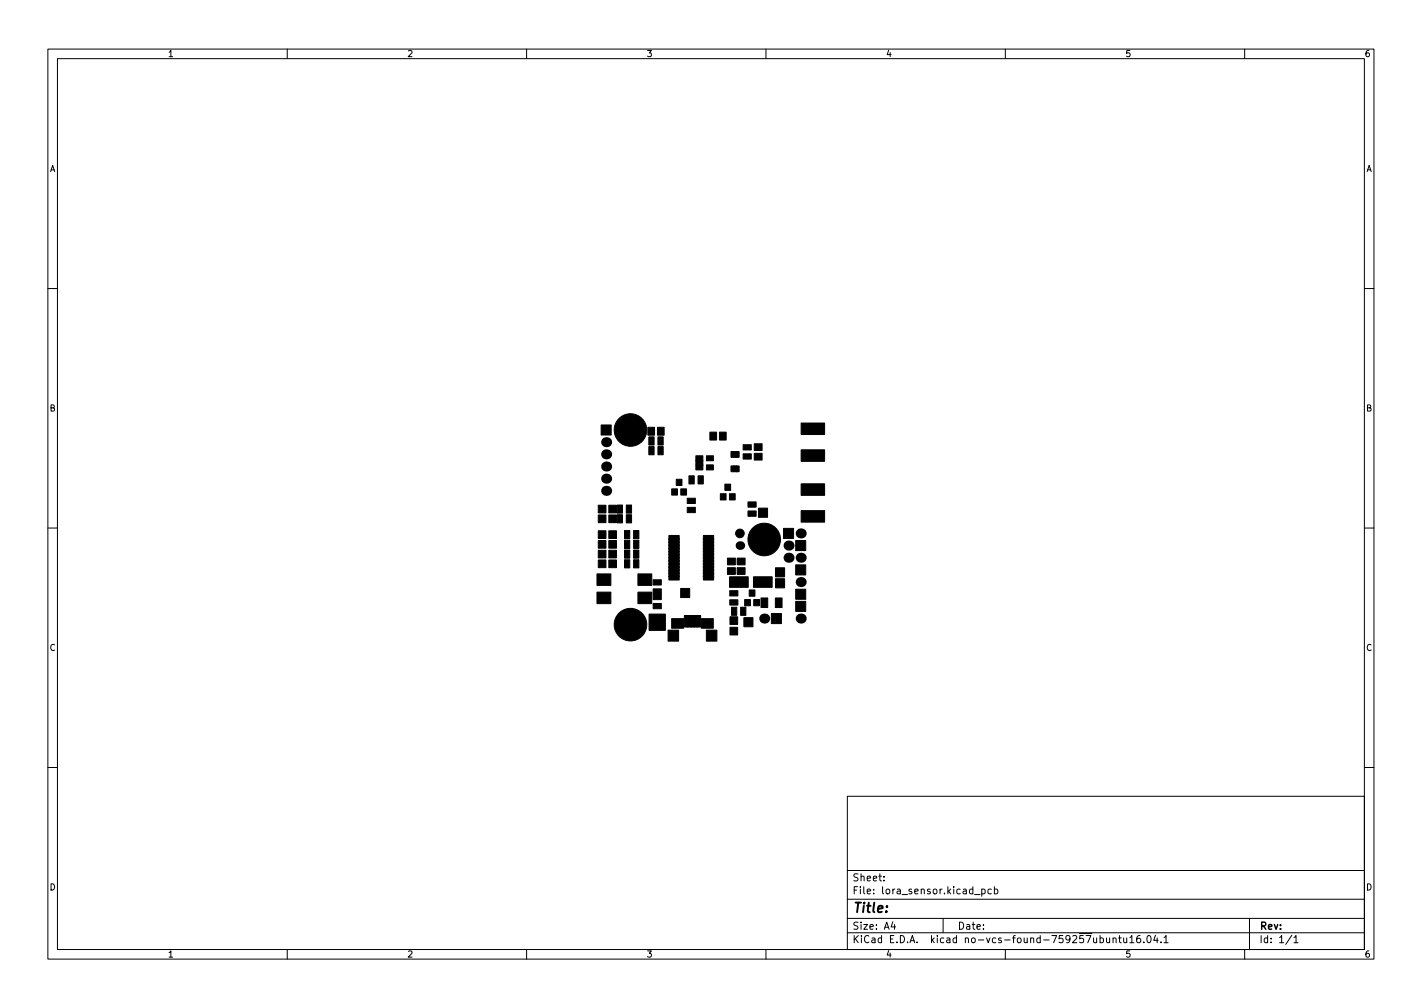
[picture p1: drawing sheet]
<svg xmlns="http://www.w3.org/2000/svg" width="297mm" height="210mm" viewBox="0 0 297 210" stroke-linecap="round" stroke-linejoin="round" font-family="sans-serif">
<defs><g id="words">
<text font-size="2.8" x="178" y="190.6">Title:</text>
<g font-size="2.1">
<text x="178" y="184">Sheet:</text>
<text x="178" y="186.7">File: lora_sensor.kicad_pcb</text>
<text x="178" y="196.9">KiCad E.D.A. kicad no-vcs-found-759257ubuntu16.04.1</text>
<text x="178" y="194.1">Size: A4</text>
<text x="200" y="194.1">Date:</text>
<text x="263" y="194.1">Rev:</text>
<text x="263" y="196.9">Id: 1/1</text>
</g>
<g font-size="1.8">
<text x="35" y="11.9">1</text>
<text x="85" y="11.9">2</text>
<text x="135" y="11.9">3</text>
<text x="185" y="11.9">4</text>
<text x="235" y="11.9">5</text>
<text x="285" y="11.9">6</text>
<text x="10.3" y="35.9">A</text>
<text x="285.3" y="35.9">A</text>
<text x="10.3" y="85.9">B</text>
<text x="285.3" y="85.9">B</text>
<text x="10.3" y="135.9">C</text>
<text x="285.3" y="135.9">C</text>
<text x="10.3" y="185.9">D</text>
<text x="285.3" y="185.9">D</text>
<text x="35" y="199.9">1</text>
<text x="85" y="199.9">2</text>
<text x="135" y="199.9">3</text>
<text x="185" y="199.9">4</text>
<text x="235" y="199.9">5</text>
<text x="285" y="199.9">6</text>
</g>
</g></defs>
<g fill="none" stroke="#000" stroke-width=".21">
<path d="M10 10.2h277v190.1h-277zM12 12.2h273v186.1h-273zM60 10.2v2M110 10.2v2M160 10.2v2M210 10.2v2M260 10.2v2M10 60.2h2M285 60.2h2M10 110.2h2M285 110.2h2M10 160.2h2"/>
<path d="M177 166.3h108v32h-108zM285 160.2h2M60 198.3v2M110 198.3v2M160 198.3v2M177 194.8h108M177 191.8h108M177 187.8h108M177 181.8h108M184.6 183.8v.1M184.6 183v.1M186.5 192.5l-.4 1h1"/>
<path d="M186.9 193v1M197 191.8v3M203.6 186.8h1.1M205.1 185.7l.4-.1 .3 .3-.2 .7h-.5M205.1 185.6v1.5M207.1 185.7l-.5-.1-.2 .3 .1 .7h.6M207.7 185.7l.4-.1 .3 .3-.1 .7h-.6M207.7 185.1v1.5M210 198.3v2M229.8 195.9l.4-.1 .3 .3-.1 .7h-.6M231.1 195.8l.1 1h.4l.2-.1M231.8 195.8v1"/>
<path d="M232.5 196l.2-.2 .4 .1v.9M232.5 195.8v1M233.6 195.8h.6M233.9 195.3v1.3l.3 .2M234.7 195.8l.1 1h.3l.3-.1M235.4 195.8v1M236 195.8l.4-.5v1.5M236 196.8h.9M238.1 195.3l-.4 .1a1.01 1.01 0 0 0 0 1.4l.5-.1 .1-.5-.3-.3-.4 .1-.2 .2M238.9 196.7v.1M239.8 195.4l.1-.1a.8 .8 0 0 1 .6 .8 .8 .8 0 0 1-.6 .7 1 1 0 0 1-.1-1.4zM241.4 195.3l-.4 1h.9"/>
<path d="M241.7 195.8v1M242.5 196.7v.1M243.1 195.8l.5-.5v1.5M243.1 196.8h.9M260 198.3v2M261 191.8v6.5M269.9 195.3l-1.3 1.9M270.3 195.8l.4-.5v1.5M270.3 196.8h.8"/>
</g>
<g fill="#000" stroke="#000" stroke-width=".21">
<path d="M125.6 88.7h2.1v2.1h-2.1zM135.3 89.2h1.4v1.7h-1.4zM135.5 93.3h1.1v1.7h-1.1zM135.5 91.2h1.1v1.7h-1.1zM137.3 89.2h1.4v1.7h-1.4zM137.4 93.3h1.1v1.7h-1.1zM137.4 91.2h1.1v1.7h-1.1zM143.9 99.3h1.1v1.7h-1.1zM145.4 95.2h1.4v1h-1.4zM145.4 96.1h1.4v1.1h-1.4zM145.4 97.1h1.4v1h-1.4zM145.8 99.3h1.1v1.7h-1.1z"/>
<path d="M147.6 97.1h1.4v1h-1.4zM147.6 95.2h1.4v1h-1.4zM148.3 90.2h1.4v1.7h-1.4zM150.3 90.2h1.4v1.7h-1.4zM152.7 94.3h.7v1.2h-.7zM152.7 97.3h.7v1.2h-.7zM153.2 94.3h.7v1.2h-.7zM153.2 97.3h.7v1.2h-.7zM153.7 97.3h.7v1.2h-.7zM153.7 94.3h.7v1.2h-.7zM155.2 92.9h1.7v1.1h-1.7zM155.2 94.8h1.7v1.1h-1.7z"/>
<path d="M157.5 92.7h1.7v1.4h-1.7zM157.5 94.7h1.7v1.4h-1.7zM167.3 93.9h4.9v2.4h-4.9zM167.3 88.3h4.9v2.4h-4.9zM125 110.8h1.6v1.6h-1.6zM125 112.9h1.6v1.6h-1.6zM125 114.9h1.6v1.6h-1.6zM125 116.9h1.6v1.6h-1.6zM125 107.5h1.6v1.6h-1.6zM125 105.5h1.6v1.6h-1.6zM124.7 119.8h2.9v2.4h-2.9zM127.2 110.8h1.6v1.6h-1.6z"/>
<path d="M127.2 112.9h1.6v1.6h-1.6zM127.2 114.9h1.6v1.6h-1.6zM127.2 116.9h1.6v1.6h-1.6zM127.2 107.5h1.6v1.6h-1.6zM127.2 105.5h1.6v1.6h-1.6zM128.9 107.5h1.1v1.7h-1.1zM128.9 105.4h1.1v1.7h-1.1zM130.5 110.8h1.1v1.7h-1.1zM130.5 112.8h1.1v1.7h-1.1zM130.5 114.8h1.1v1.7h-1.1zM130.5 116.9h1.1v1.7h-1.1zM130.8 107.5h1.1v1.7h-1.1z"/>
<path d="M130.8 105.4h1.1v1.7h-1.1zM132.4 110.8h1.1v1.7h-1.1zM132.4 112.8h1.1v1.7h-1.1zM132.4 114.8h1.1v1.7h-1.1zM132.4 116.9h1.1v1.7h-1.1zM133.3 119.8h2.9v2.4h-2.9zM139.7 111.8h2.2v.9h-2.2zM139.7 112.5h2.2v.8h-2.2zM139.7 113.1h2.2v.9h-2.2zM139.7 113.8h2.2v.8h-2.2zM139.7 114.4h2.2v.9h-2.2zM139.7 115.1h2.2v.8h-2.2z"/>
<path d="M139.7 115.7h2.2v.9h-2.2zM139.7 116.4h2.2v.8h-2.2zM139.7 117h2.2v.9h-2.2zM139.7 117.7h2.2v.8h-2.2zM139.7 118.3h2.2v.9h-2.2zM139.7 119h2.2v.8h-2.2zM140.3 102.1h1.2v1.3h-1.2zM141.3 100.1h1.2v1.3h-1.2zM142.2 102.1h1.2v1.3h-1.2zM143.5 104h1.7v1.1h-1.7zM143.5 105.9h1.7v1.1h-1.7zM146.9 119h2.2v.8h-2.2z"/>
<path d="M146.9 118.3h2.2v.9h-2.2zM146.9 117.7h2.2v.8h-2.2zM146.9 117h2.2v.9h-2.2zM146.9 116.4h2.2v.8h-2.2zM146.9 115.7h2.2v.9h-2.2zM146.9 115.1h2.2v.8h-2.2zM146.9 114.4h2.2v.9h-2.2zM146.9 113.8h2.2v.8h-2.2zM146.9 113.1h2.2v.9h-2.2zM146.9 112.5h2.2v.8h-2.2zM146.9 111.8h2.2v.9h-2.2zM150.5 103.1h1.2v1.3h-1.2z"/>
<path d="M152 116.5h1.6v1.4h-1.6zM152 118.5h1.6v1.4h-1.6zM151.4 101.1h1.2v1.3h-1.2zM152.4 103.1h1.2v1.3h-1.2zM154 116.5h1.6v1.4h-1.6zM154 118.5h1.6v1.4h-1.6zM156.2 104.8h1.7v1.1h-1.7zM156.2 106.7h1.7v1.1h-1.7zM158.4 106.1h1.9v1.9h-1.9zM163.7 110.3h2.1v2.1h-2.1zM166.2 117.9h2.1v2.1h-2.1zM166.2 112.9h2.1v2.1h-2.1z"/>
<path d="M167.3 101h4.9v2.4h-4.9zM167.3 106.6h4.9v2.4h-4.9zM124.7 123.6h2.9v2.4h-2.9zM135.6 128.2h3.4v3.4h-3.4zM133.3 123.6h2.9v2.4h-2.9zM136.4 124.1h1.7v1.1h-1.7zM136.4 126h1.7v1.1h-1.7zM136.4 122.9h1.7v1.1h-1.7zM136.4 121h1.7v1.1h-1.7zM139.6 131.6h2.2v2.3h-2.2zM139.7 119.6h2.2v.9h-2.2zM139.7 120.3h2.2v.8h-2.2z"/>
<path d="M140.3 129.2h2.5v2h-2.5zM142.2 122.9h1.9v1.9h-1.9zM143 128.5h.8v2.4h-.8zM143.6 128.5h.8v2.4h-.8zM144.3 128.5h.8v2.4h-.8zM144.9 128.5h.8v2.4h-.8zM145.6 128.5h.8v2.4h-.8zM146.5 129.2h2.5v2h-2.5zM146.9 120.3h2.2v.8h-2.2zM146.9 119.6h2.2v.9h-2.2zM147.6 131.6h2.2v2.3h-2.2zM152.4 123.3h1.7v1.1h-1.7z"/>
<path d="M152.4 125.2h1.7v1.1h-1.7zM152.8 126.8h1.1v1.7h-1.1zM152.5 131h1.6v1.6h-1.6zM152.5 128.8h1.6v1.6h-1.6zM154.7 126.8h1.1v1.7h-1.1zM155.4 129h1.9v1.9h-1.9zM152.4 120.4h3.9v2.2h-3.9zM155.5 125.2h1.2v1.3h-1.2zM156.5 123.2h1.2v1.3h-1.2zM157.4 125.2h1.2v1.3h-1.2zM159 124.9h1.4v2h-1.4zM161.1 128.1h2.1v2.1h-2.1z"/>
<path d="M157.4 120.4h3.9v2.2h-3.9zM162 124.9h1.4v2h-1.4zM162 120.8h1.9v1.9h-1.9zM162 118.6h1.9v1.9h-1.9zM166.2 125.6h2.1v2.1h-2.1zM166.2 123h2.1v2.1h-2.1z"/>
<circle cx="131.7" cy="89.8" r="3.4"/>
<circle cx="154.6" cy="111.4" r=".9"/>
<circle cx="159.6" cy="112.6" r="3.4"/>
<circle cx="131.7" cy="130.4" r="3.4"/>
</g>
<g fill="#000">
<circle cx="126.6" cy="94.9" r="1.05"/>
<circle cx="126.6" cy="99.9" r="1.05"/>
<circle cx="126.6" cy="92.3" r="1.05"/>
<circle cx="126.6" cy="97.4" r="1.05"/>
<circle cx="126.6" cy="102.5" r="1.05"/>
<circle cx="154.6" cy="113.9" r=".9"/>
<circle cx="164.7" cy="116.5" r="1.05"/>
<circle cx="164.7" cy="113.9" r="1.05"/>
<circle cx="167.3" cy="111.4" r="1.05"/>
<circle cx="167.3" cy="116.5" r="1.05"/>
<circle cx="159.6" cy="129.2" r="1.05"/>
<circle cx="167.3" cy="121.5" r="1.05"/>
<circle cx="167.3" cy="129.2" r="1.05"/>
</g>
<use href="#words"/>
</svg>
